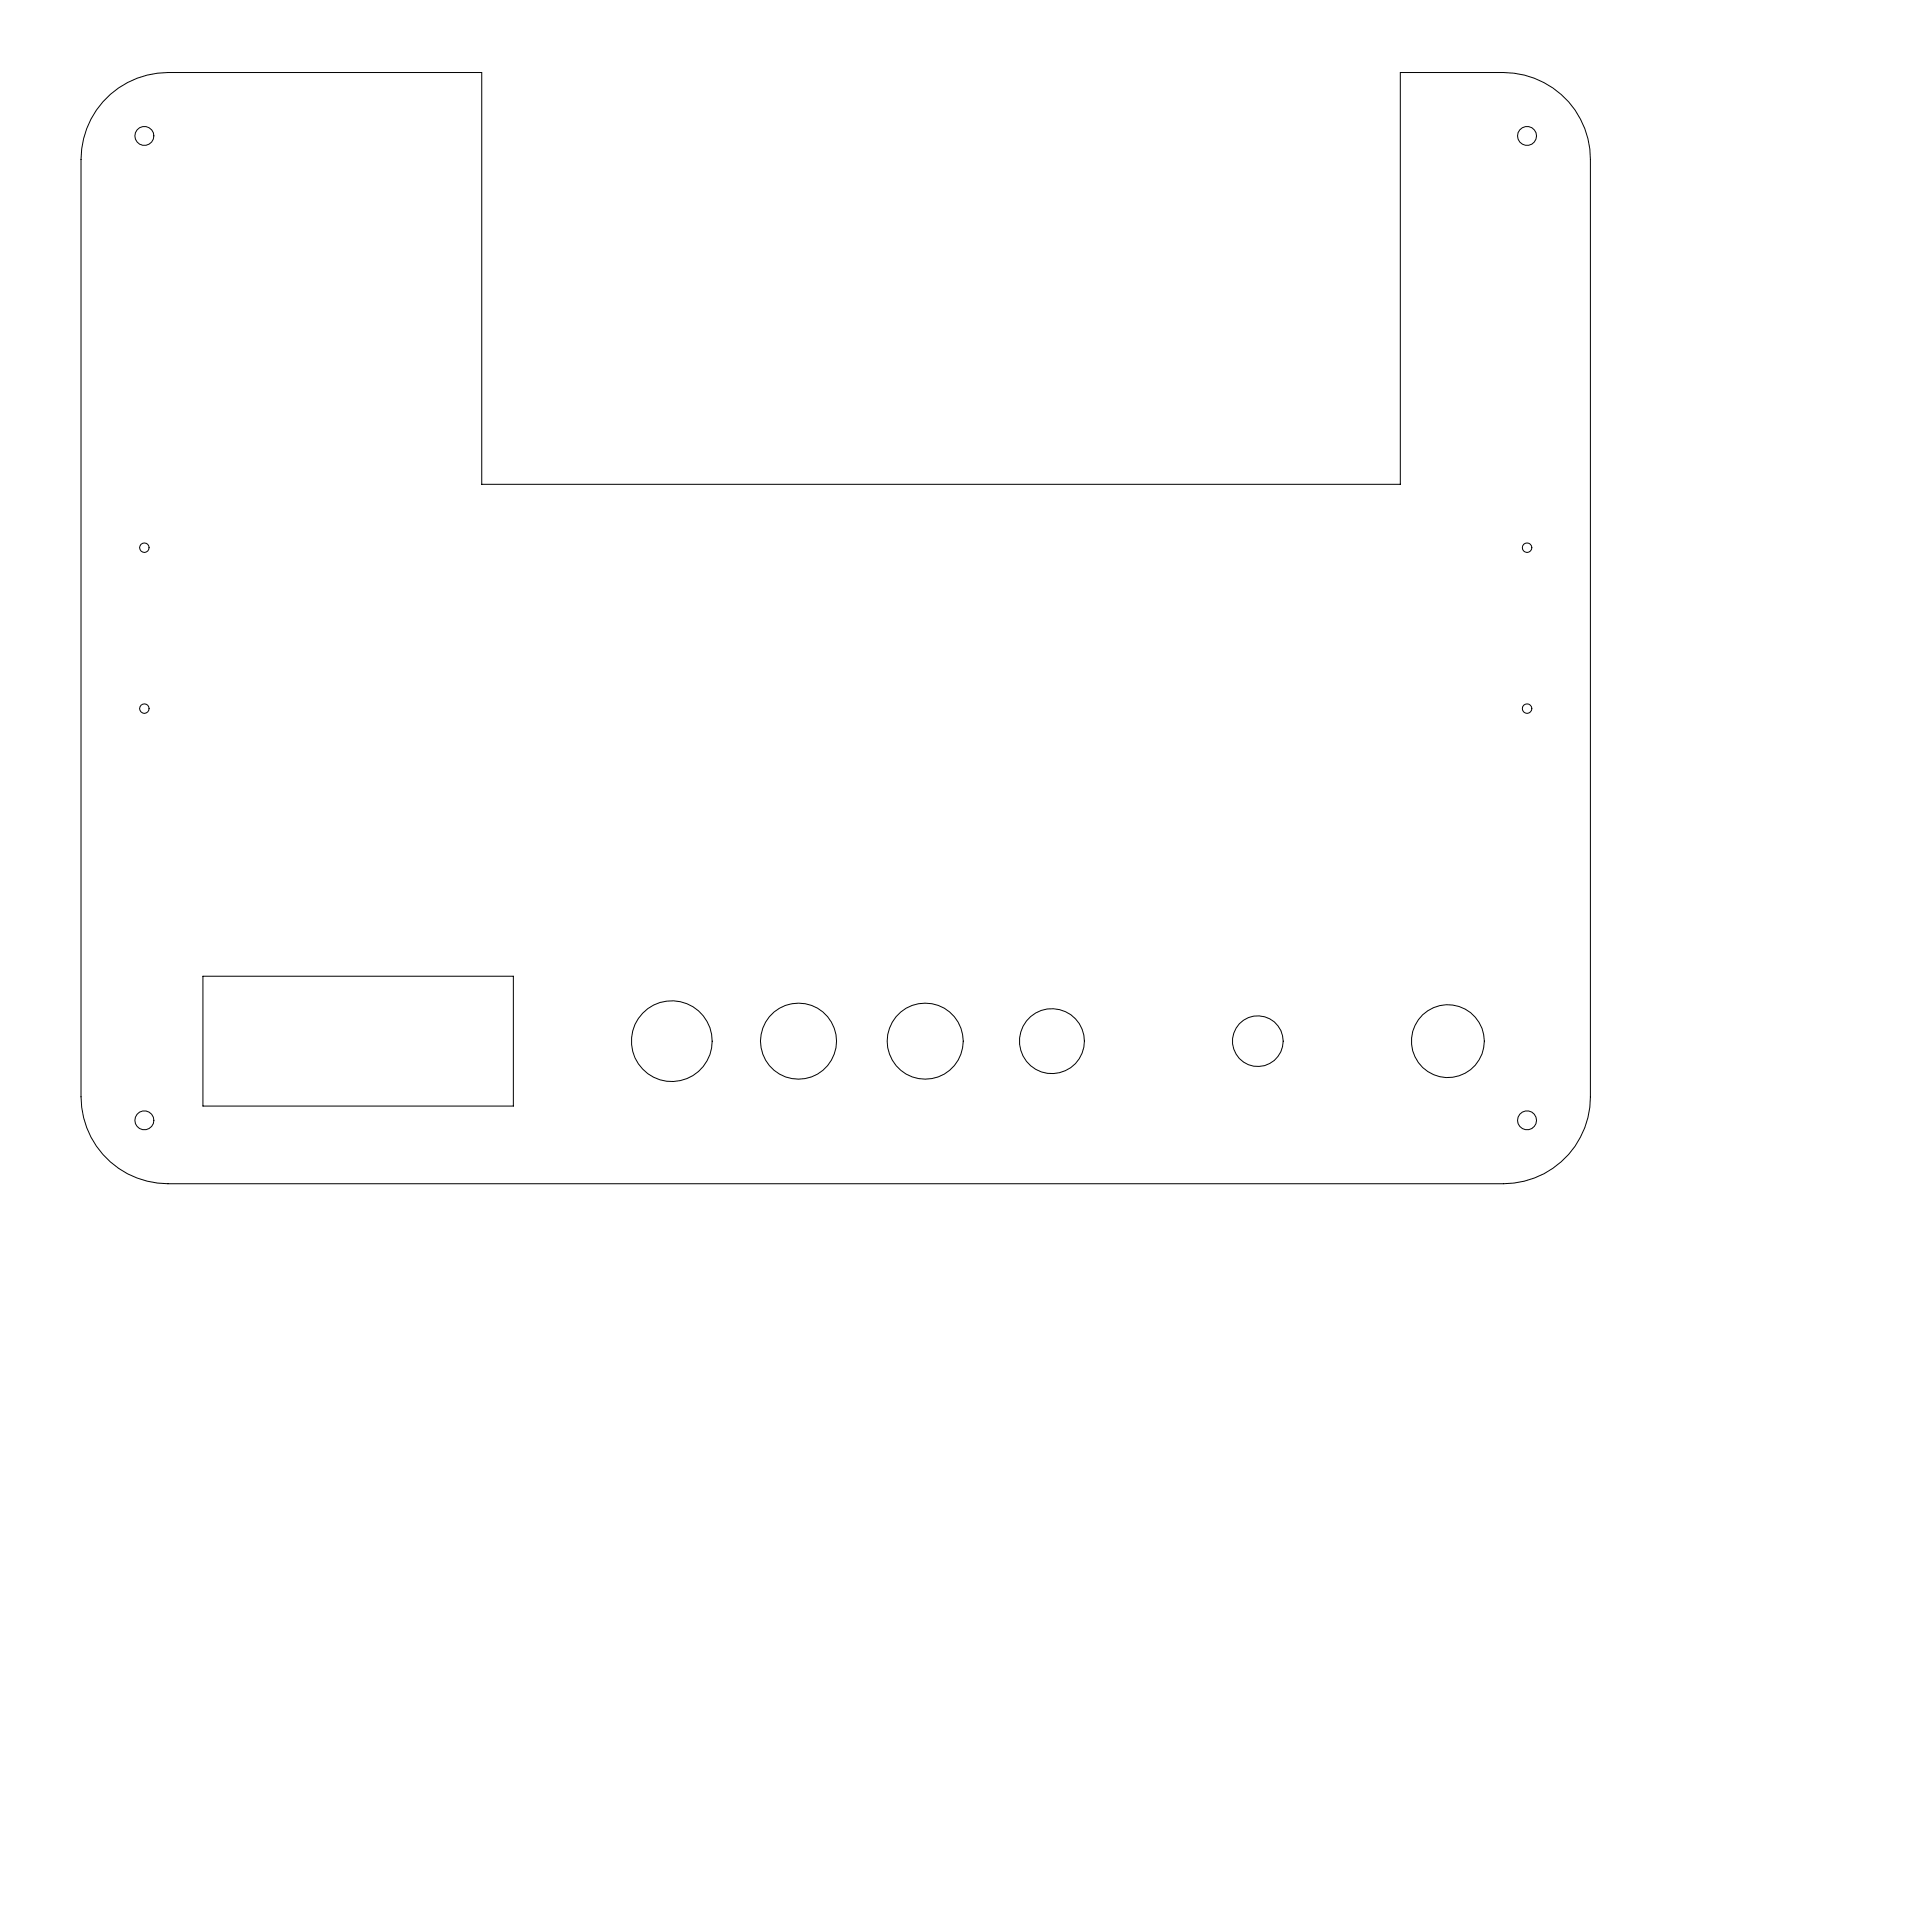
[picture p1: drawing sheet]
<svg xmlns="http://www.w3.org/2000/svg" width="610mm" height="610mm" viewBox="0 0 610 610" stroke-linecap="round" stroke-linejoin="round" font-family="sans-serif">
<g fill="none" stroke="#000" stroke-width=".32">
<path d="M32.5 32.1a27.6 27.6 0 0 1 20.5-9.2h99.1v130h290v-130h32.6a27.5 27.5 0 0 1 27.4 27.4v296a27.4 27.4 0 0 1-27.4 27.4h-421.7a27.5 27.5 0 0 1-27.4-27.4v-296a27.6 27.6 0 0 1 6.9-18.2zM64.1 308.2h98v41h-98z"/>
<circle cx="45.6" cy="42.9" r="3"/>
<circle cx="482.1" cy="42.9" r="2.99"/>
<circle cx="45.6" cy="172.9" r="1.49"/>
<circle cx="482.1" cy="172.9" r="1.5"/>
<circle cx="45.6" cy="223.7" r="1.49"/>
<circle cx="482.1" cy="223.7" r="1.5"/>
<circle cx="212.1" cy="328.7" r="12.8"/>
<circle cx="252.1" cy="328.7" r="12"/>
<circle cx="292.1" cy="328.7" r="12"/>
<circle cx="332.1" cy="328.7" r="10.3"/>
<circle cx="397.1" cy="328.7" r="8"/>
<circle cx="457.1" cy="328.7" r="11.5"/>
<circle cx="45.6" cy="353.7" r="3"/>
<circle cx="482.1" cy="353.7" r="2.99"/>
</g>
</svg>
